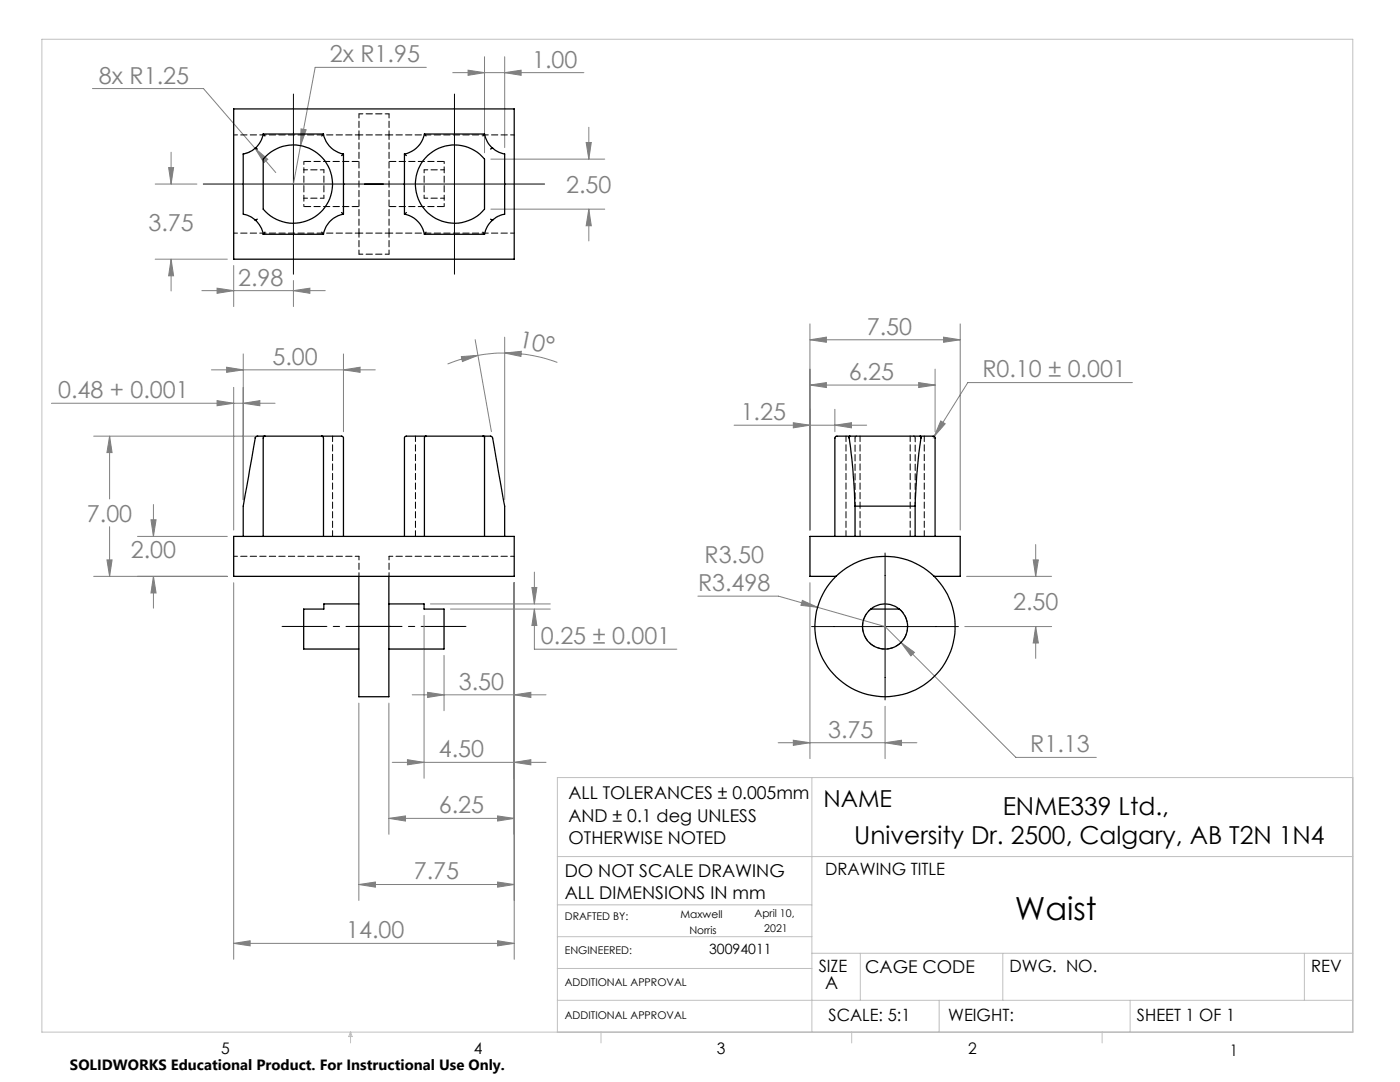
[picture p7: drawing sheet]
<svg xmlns="http://www.w3.org/2000/svg" width="279mm" height="216mm" viewBox="0 0 279 216" stroke-linecap="round" stroke-linejoin="round" font-family="sans-serif">
<defs><g id="words">
<text font-size="6.3" x="202.5" y="183.6">Waist</text>
<g font-size="4.9">
<text x="200.1" y="162.5">ENME339 Ltd.,</text>
<text x="170.5" y="168.5">University Dr. 2500, Calgary, AB T2N 1N4</text>
</g>
<g font-size="4.7" fill="#808080">
<text x="19.8" y="16.7">8x R1.25</text>
<text x="65.8" y="12.4">2x R1.95</text>
<text x="106.2" y="13.5">1.00</text>
<text x="113" y="38.6">2.50</text>
<text x="29.6" y="46">3.75</text>
<text x="47.5" y="57">2.98</text>
<text x="103.4" y="69.3" transform="rotate(11 103.4 69.3)">10°</text>
<text x="173" y="66.8">7.50</text>
<text x="54.4" y="72.8">5.00</text>
<text x="169.4" y="75.8">6.25</text>
<text x="196" y="75.3">R0.10 ± 0.001</text>
<text x="11.6" y="79.4">0.48 + 0.001</text>
<text x="147.8" y="83.8">1.25</text>
<text x="17.3" y="104.1">7.00</text>
<text x="26.1" y="111.4">2.00</text>
<text x="140.6" y="112.4">R3.50</text>
<text x="139.3" y="117.9">R3.498</text>
<text x="202.2" y="121.8">2.50</text>
<text x="108" y="128.5">0.25 ± 0.001</text>
<text x="91.6" y="137.6">3.50</text>
<text x="165.3" y="147.2">3.75</text>
<text x="87.6" y="151.1">4.50</text>
<text x="205.6" y="150.1">R1.13</text>
<text x="87.6" y="162.3">6.25</text>
<text x="82.6" y="175.5">7.75</text>
<text x="69.1" y="187.2">14.00</text>
</g>
<text font-size="4.7" x="164.3" y="161.1">NAME</text>
<g font-size="3.5">
<text x="113.4" y="159.4">ALL TOLERANCES ± 0.005mm</text>
<text x="113.4" y="163.9">AND ± 0.1 deg UNLESS</text>
<text x="113.4" y="168.5">OTHERWISE NOTED</text>
<text x="112.7" y="174.9">DO NOT SCALE DRAWING</text>
<text x="112.7" y="179.5">ALL DIMENSIONS IN mm</text>
<text x="164.7" y="197.4">A</text>
<text x="172.7" y="194.1">CAGE CODE</text>
</g>
<g font-size="3.4">
<text x="164.7" y="174.6">DRAWING TITLE</text>
<text x="163.4" y="194">SIZE</text>
<text x="201.5" y="194">DWG. NO.</text>
<text x="261.7" y="194">REV</text>
<text x="165.3" y="203.8">SCALE: 5:1</text>
<text x="189.2" y="203.8">WEIGHT:</text>
<text x="226.9" y="203.8">SHEET 1 OF 1</text>
</g>
<g font-size="3.2">
<text x="44.2" y="210.4">5</text>
<text x="94.6" y="210.3">4</text>
<text x="143.1" y="210.4">3</text>
<text x="193.2" y="210.3">2</text>
<text x="245.4" y="210.6">1</text>
</g>
<text font-size="3" x="14" y="213.5">SOLIDWORKS Educational Product. For Instructional Use Only.</text>
<text font-size="2.8" x="141.5" y="190.3">30094011</text>
<g font-size="2.1">
<text x="112.7" y="183.5">DRAFTED BY:</text>
<text x="135.8" y="183.2">Maxwell</text>
<text x="150.6" y="182.9">April 10,</text>
<text x="152.5" y="186">2021</text>
<text x="112.7" y="190.3">ENGINEERED:</text>
<text x="137.6" y="186.3">Norris</text>
<text x="112.7" y="196.8">ADDITIONAL APPROVAL</text>
<text x="112.7" y="203.3">ADDITIONAL APPROVAL</text>
</g>
</g></defs>
<g fill="none" stroke="#808080" stroke-width=".2">
<path d="M18.5 17.7h22.1l10.3 11.9M85.1 13.4h-22.2l-2.9 15.7M90.3 14.5h26.2M93.4 14l3.3 .5-3.3 .5zM96.7 11.3v19.2M100.7 14.5l3.3-.5v1zM100.7 11.3v18.2M31 36.7h8.3M33.7 33.4h.9l-.5 3.3zM34.1 30.4v6.3M49.9 30.3l-1.5 .5M50.9 29.6l2.5 2.2-.7 .7z"/>
<path d="M50.9 29.6l4.1 4.8M60 29.1l-1.4 7.6M60.1 25.7l1 .2-1.1 3.2zM98 31.8h22.7M117 28.4h1l-.5 3.4zM117.5 25.4v6.4M31 51.7h14.4M34.1 51.7l.5 3.3h-.9zM34.1 51.7v6.4M40.3 58h24.6M43.3 57.5l3.3 .5-3.3 .5zM46.6 53v8.2"/>
<path d="M58.6 58l3.2-.5v1zM58.6 56v5.2M98 41.7h22.7M117.5 41.7l.5 3.3h-1zM117.5 41.7v6.4M42.2 73.8h32.7M43.3 79.9l3.3 .6-3.3 .5zM45.2 73.3l3.3 .5-3.3 .5zM46.6 77.3v28.5M48.5 70.6v29.1M68.5 73.8l3.4-.5v1zM68.5 70.6v15.5"/>
<path d="M92.1 71.2l3.3-.3-3.1 1.2zM94.8 67.8l3.3 18.3M95.4 70.9a30.7 30.7 0 0 0-6.1 1.7M100.7 70.4l3.3-.3v1zM100.7 70.4l-2 .1-3.3 .4M100.7 70.4a29.6 29.6 0 0 1 10.5 1.9M100.7 67.3v32.4M161.6 67.8l3.3-.5v1zM161.6 76.8l3.3-.5v1zM161.6 64.6v41.2M161.6 67.8h30M161.6 76.8h25"/>
<path d="M183.3 76.3l3.3 .5-3.3 .5zM186.6 73.7v12.4M188.3 67.3l3.3 .5-3.3 .5zM191.6 64.6v41.2M226 76.3h-32.9l-6.7 10.8M10.3 80.5h44.6M18.7 87h32.9M21.9 87l.5 3.3h-1.1zM21.9 87v12.6M48.5 80.5l3.4-.6v1.1zM146.5 84.8h26.5M158.3 84.3l3.3 .5-3.3 .6z"/>
<path d="M166.6 84.8l3.3-.5v1.1zM166.6 81.7v4.4M186.4 87.1l-.2 .3M187.7 84l.9 .6-2.2 2.5zM18.7 115h26.7M21.3 111.7h1.1l-.5 3.3zM21.9 105.1v9.9M27.4 107h18M30.1 103.7h1.1l-.6 3.3zM30.6 115l.6 3.3h-1.1zM30.6 100.7v6.3M30.6 115v6.4"/>
<path d="M46.6 116.3v75.1M102.6 116.3v75.1M106.2 117.2h.9l-.5 3.3zM106.6 114.2v6.3M139.3 119h16.1l21.2 6 26.1 26.1h16.1M160.1 119.8l3.1 1.4-3.4-.4zM161.6 116.3v35.1M192.9 115h17M206.2 111.7h1l-.5 3.3zM206.7 108.7v6.3M82.3 138.6h26.7M84.6 122.8v32.5"/>
<path d="M85.3 138.1l3.3 .5-3.3 .6zM85.9 120.5h23.9M88.6 130.8v11M89.9 121.5h19.9M102.6 138.6l3.3-.5v1.1zM106.6 121.5l.5 3.3h-.9zM106.6 121.5v8h28.5M179.8 128.2l2.7 2-.7 .7zM192.5 125h17.4M206.7 125v6.4M206.7 125l.5 3.3h-1zM71.6 140.3v39.4"/>
<path d="M77.6 140.3v26.2M78.3 152.1h30.7M81.3 151.6l3.3 .5-3.3 .5zM102.6 152.1l3.3-.5v1zM155.3 148.2h27.7M158.3 147.7l3.3 .5-3.3 .5zM176.6 148.2l3.3-.5v1zM176.6 140.9v10.5M71.6 176.5l3.3-.5v1zM71.6 176.5h31M77.6 163.3l3.3-.5v1zM77.6 163.3h25"/>
<path d="M99.3 162.8l3.3 .5-3.3 .5zM99.3 176l3.3 .5-3.3 .5zM46.6 188.2l3.3-.5v1zM46.6 188.2h56M99.3 187.7l3.3 .5-3.3 .5z"/>
</g>
<path d="M56.3 125h21.7M71.3 125h21.7" fill="none" stroke="#000" stroke-width=".2" stroke-dasharray="15.2 1.3 1.3 1.3" stroke-dashoffset="6.3"/>
<path d="M58.6 18.8v35.9M90.7 18.8v35.9M40.6 36.7h68.1M176.6 110.3v29.4M162 125h29.3" fill="none" stroke="#000" stroke-width=".2"/>
<g fill="none" stroke="#c0c0c0" stroke-width=".2">
<path d="M8.4 7.8h261.6v198.2h-261.6zM162 155.2v50.8M270 155.2h-158.8v50.8M111.2 170.9h158.8M111.2 199.6h158.8M111.2 193.3h50.8M111.2 186.9h50.8M111.2 180.6h50.8M162 190.2h108M171.7 190.2v9.4M187.4 199.6v6.4M200.1 190.2v9.4"/>
<path d="M225.5 199.6v6.4M260.3 190.2v9.4M70 206v2.1M70 206l.3 .8h-.7zM119.9 206v2.1M170 206v2.1M220 206v2.1"/>
</g>
<g fill="#808080">
<path d="M100.7 70.4l3.3-.3v1zM92.1 71.2l3.3-.3-3.1 1.2z"/>
<path d="M30.1 103.7h1.1l-.6 3.3zM30.6 115l.6 3.3h-1.1zM106.6 121.5l.5 3.3h-.9zM106.2 117.2h.9l-.5 3.3zM21.3 111.7h1.1l-.5 3.3zM21.9 87l.5 3.3h-1.1zM48.5 80.5l3.4-.6v1.1zM43.3 79.9l3.3 .6-3.3 .5zM45.2 73.3l3.3 .5-3.3 .5zM68.5 73.8l3.4-.5v1zM77.6 163.3l3.3-.5v1zM99.3 162.8l3.3 .5-3.3 .5zM99.3 187.7l3.3 .5-3.3 .5zM46.6 188.2l3.3-.5v1zM102.6 138.6l3.3-.5v1.1zM85.3 138.1l3.3 .5-3.3 .6zM102.6 152.1l3.3-.5v1zM81.3 151.6l3.3 .5-3.3 .5zM99.3 176l3.3 .5-3.3 .5zM71.6 176.5l3.3-.5v1zM160.1 119.8l-.3 1 3.4 .4zM161.6 67.8l3.3-.5v1zM188.3 67.3l3.3 .5-3.3 .5zM166.6 84.8l3.3-.5v1.1zM158.3 84.3l3.3 .5-3.3 .6zM161.6 76.8l3.3-.5v1zM183.3 76.3l3.3 .5-3.3 .5zM176.6 148.2l3.3-.5v1zM158.3 147.7l3.3 .5-3.3 .5zM187.7 84l-1.3 3.1 2.2-2.5zM206.2 111.7h1l-.5 3.3zM206.7 125l.5 3.3h-1zM179.8 128.2l2 2.7 .7-.7zM50.9 29.6l1.8 2.9 .7-.7zM117.5 41.7l.5 3.3h-1zM117 28.4h1l-.5 3.4zM93.4 14l3.3 .5-3.3 .5zM100.7 14.5l3.3-.5v1zM60.1 25.7l-.1 3.4 1.1-3.2zM33.7 33.4h.9l-.5 3.3zM34.1 51.7l.5 3.3h-.9zM58.6 58l3.2-.5v1zM43.3 57.5l3.3 .5-3.3 .5z"/>
</g>
<g fill="none" stroke="#000" stroke-width=".25">
<path d="M46.6 21.7h56v30h-56zM50.9 29.6h.1M50.9 29.6l.5 .1M50.9 29.6l-1.3 .8-1.1 .3v12l1.7 .7 .7 .5M52.5 26.7l.4 .4M52.5 26.7a5 5 0 0 1-1.6 2.9M52.5 26.7h12.1M53 31.3a7.8 7.8 0 0 1 11.2 .1 7.8 7.8 0 0 1-.5 11.2 7.8 7.8 0 0 1-11.2-.9v-9.9zM64.6 26.7l-.4 .4M64.6 26.7a4.9 4.9 0 0 0 3.9 4M68.5 30.7l-.3 .3M68.5 30.7v12"/>
<path d="M80.7 30.7l.4 .3M80.7 30.7v12M84.7 26.7a5.1 5.1 0 0 1-4 4M84.7 26.7l.3 .4M84.7 26.7h12M85.3 31a7.8 7.8 0 0 1 11.4 .8v9.9a7.8 7.8 0 0 1-11.4 .7 7.8 7.8 0 0 1 0-11.4zM96.7 26.7l-.3 .4M96.7 26.7a4.8 4.8 0 0 0 1.6 2.9M98.3 29.6l-.4 .1M98.3 29.6l1.3 .8 1.1 .3v12l-1.3 .4-1.1 .8M50.9 43.9a5 5 0 0 1 1.6 2.8M50.9 43.9h.1"/>
<path d="M51.4 43.7l-.5 .2M52.5 46.7h12.1M52.9 46.3l-.4 .4M64.2 46.3l.4 .4M68.2 42.4l.3 .3M68.5 42.7a4.9 4.9 0 0 0-3.9 4M80.7 42.7a5.1 5.1 0 0 1 4 4M81.1 42.4l-.4 .3M84.7 46.7h12M85 46.3l-.3 .4M96.4 46.3l.3 .4M97.9 43.7l.4 .2"/>
<path d="M98.3 43.9a4.8 4.8 0 0 0-1.6 2.8M52.9 87l-.2 .1-.2 .3v19.6M52.9 87h-.8a.95 .95 0 0 0-1.2 .3l-1.7 10a31.7 31.7 0 0 0-.7 9.7M52.9 87h11.3M64.2 87l.2 .1 .2 .3v19.6M64.2 87h4.1l.2 .3v19.7M85 87h-4l-.3 .3v19.7M85 87l-.3 .3v19.7M85 87h11.4M96.4 87h.5a1.29 1.29 0 0 1 1.3 .2l2.5 13.8v6M96.4 87l.3 .3v19.7M169.6 87l-.2 .3 .8 6.5 .4 7.2"/>
<path d="M169.6 87h-1.5a1.46 1.46 0 0 0-1.4 .2l-.1 19.8M169.6 87h14M183.6 87l.2 .4-.8 7.5-.4 6.1M183.6 87h2.7l.3 .3v19.7M46.6 107h56v8h-56zM71.6 115v24h6v-24M166.8 115a14.1 14.1 0 0 1 19.6 0M166.8 115a14 14 0 0 0-.1 19.9 14 14 0 0 0 19.9 0 14 14 0 0 0-.2-19.9M166.8 115h-5.2v-8h30v8h-5.2M170.6 101h12M170.6 101v6M182.6 101v6"/>
<path d="M71.6 120.5h-7v1h-4v8h11M77.6 120.5h7v1h4v8h-11M173.8 121.5a4.5 4.5 0 0 0-.4 6.6 4.5 4.5 0 0 0 6.5 0 4.5 4.5 0 0 0-.4-6.6M173.8 121.5a4.4 4.4 0 0 1 5.7 0M173.8 121.5h5.7"/>
</g>
<g fill="none" stroke="#000" stroke-width=".2" stroke-dasharray="1.3 .6" stroke-dashoffset=".5">
<path d="M60.6 39.5h4M64.6 33.9h-4M71.6 26.9h-25M77.6 26.9h-6M77.6 22.7h-6M84.6 39.5h4M88.6 33.9h-4M102.6 26.9h-25M46.6 46.5h25M71.6 46.5h6M71.6 50.7h6M77.6 46.5h25"/>
<path d="M71.6 115v-4M71.6 111h-25M77.6 111v4M102.6 111h-25M170.6 101v-13.6M182.6 101v-13.6M172.1 125a4.5 4.5 0 0 1 1.7-3.5"/>
</g>
<path d="M52.6 87.4v-.4M96.7 87.4v-.4M170.6 87.4l.1-.3 .3-.1M182.3 87l.3 .1v.3" fill="none" stroke="#000" stroke-width=".2" stroke-dasharray="1.3 .6"/>
<path d="M82.9 87v20M168.8 87v20M66.4 107v-20M171.6 107v-20M181.6 107v-20M184.5 107v-20" fill="none" stroke="#000" stroke-width=".2" stroke-dasharray="1.3 .6" stroke-dashoffset=".2"/>
<path d="M179.5 121.5a4.5 4.5 0 0 1-.9 7.6 4.5 4.5 0 0 1-6.5-4.1" fill="none" stroke="#000" stroke-width=".2" stroke-dasharray="1.3 .6" stroke-dashoffset=".1"/>
<path d="M71.6 26.9v-4.2M77.6 26.9v19.6M77.6 22.7v4.2M71.6 46.5v-19.6M71.6 50.7v-4.2M77.6 46.5v4.2" fill="none" stroke="#000" stroke-width=".2" stroke-dasharray="1.3 .6" stroke-dashoffset=".4"/>
<path d="M60.6 33.9v-1.7M88.6 39.5v1.7M88.6 32.2v1.7M60.6 41.2v-1.7" fill="none" stroke="#000" stroke-width=".2" stroke-dasharray="1.3 .6" stroke-dashoffset=".8"/>
<path d="M60.6 33.9v5.6M64.6 39.5v-5.6M84.6 33.9v5.6M88.6 33.9v5.6" fill="none" stroke="#000" stroke-width=".2" stroke-dasharray="1.3 .6" stroke-dashoffset=".7"/>
<path d="M71.6 32.2h-11M88.6 32.2h-11M60.6 41.2h11M77.6 41.2h11" fill="none" stroke="#000" stroke-width=".2" stroke-dasharray="1.3 .6" stroke-dashoffset="-.1"/>
<use href="#words"/>
</svg>
